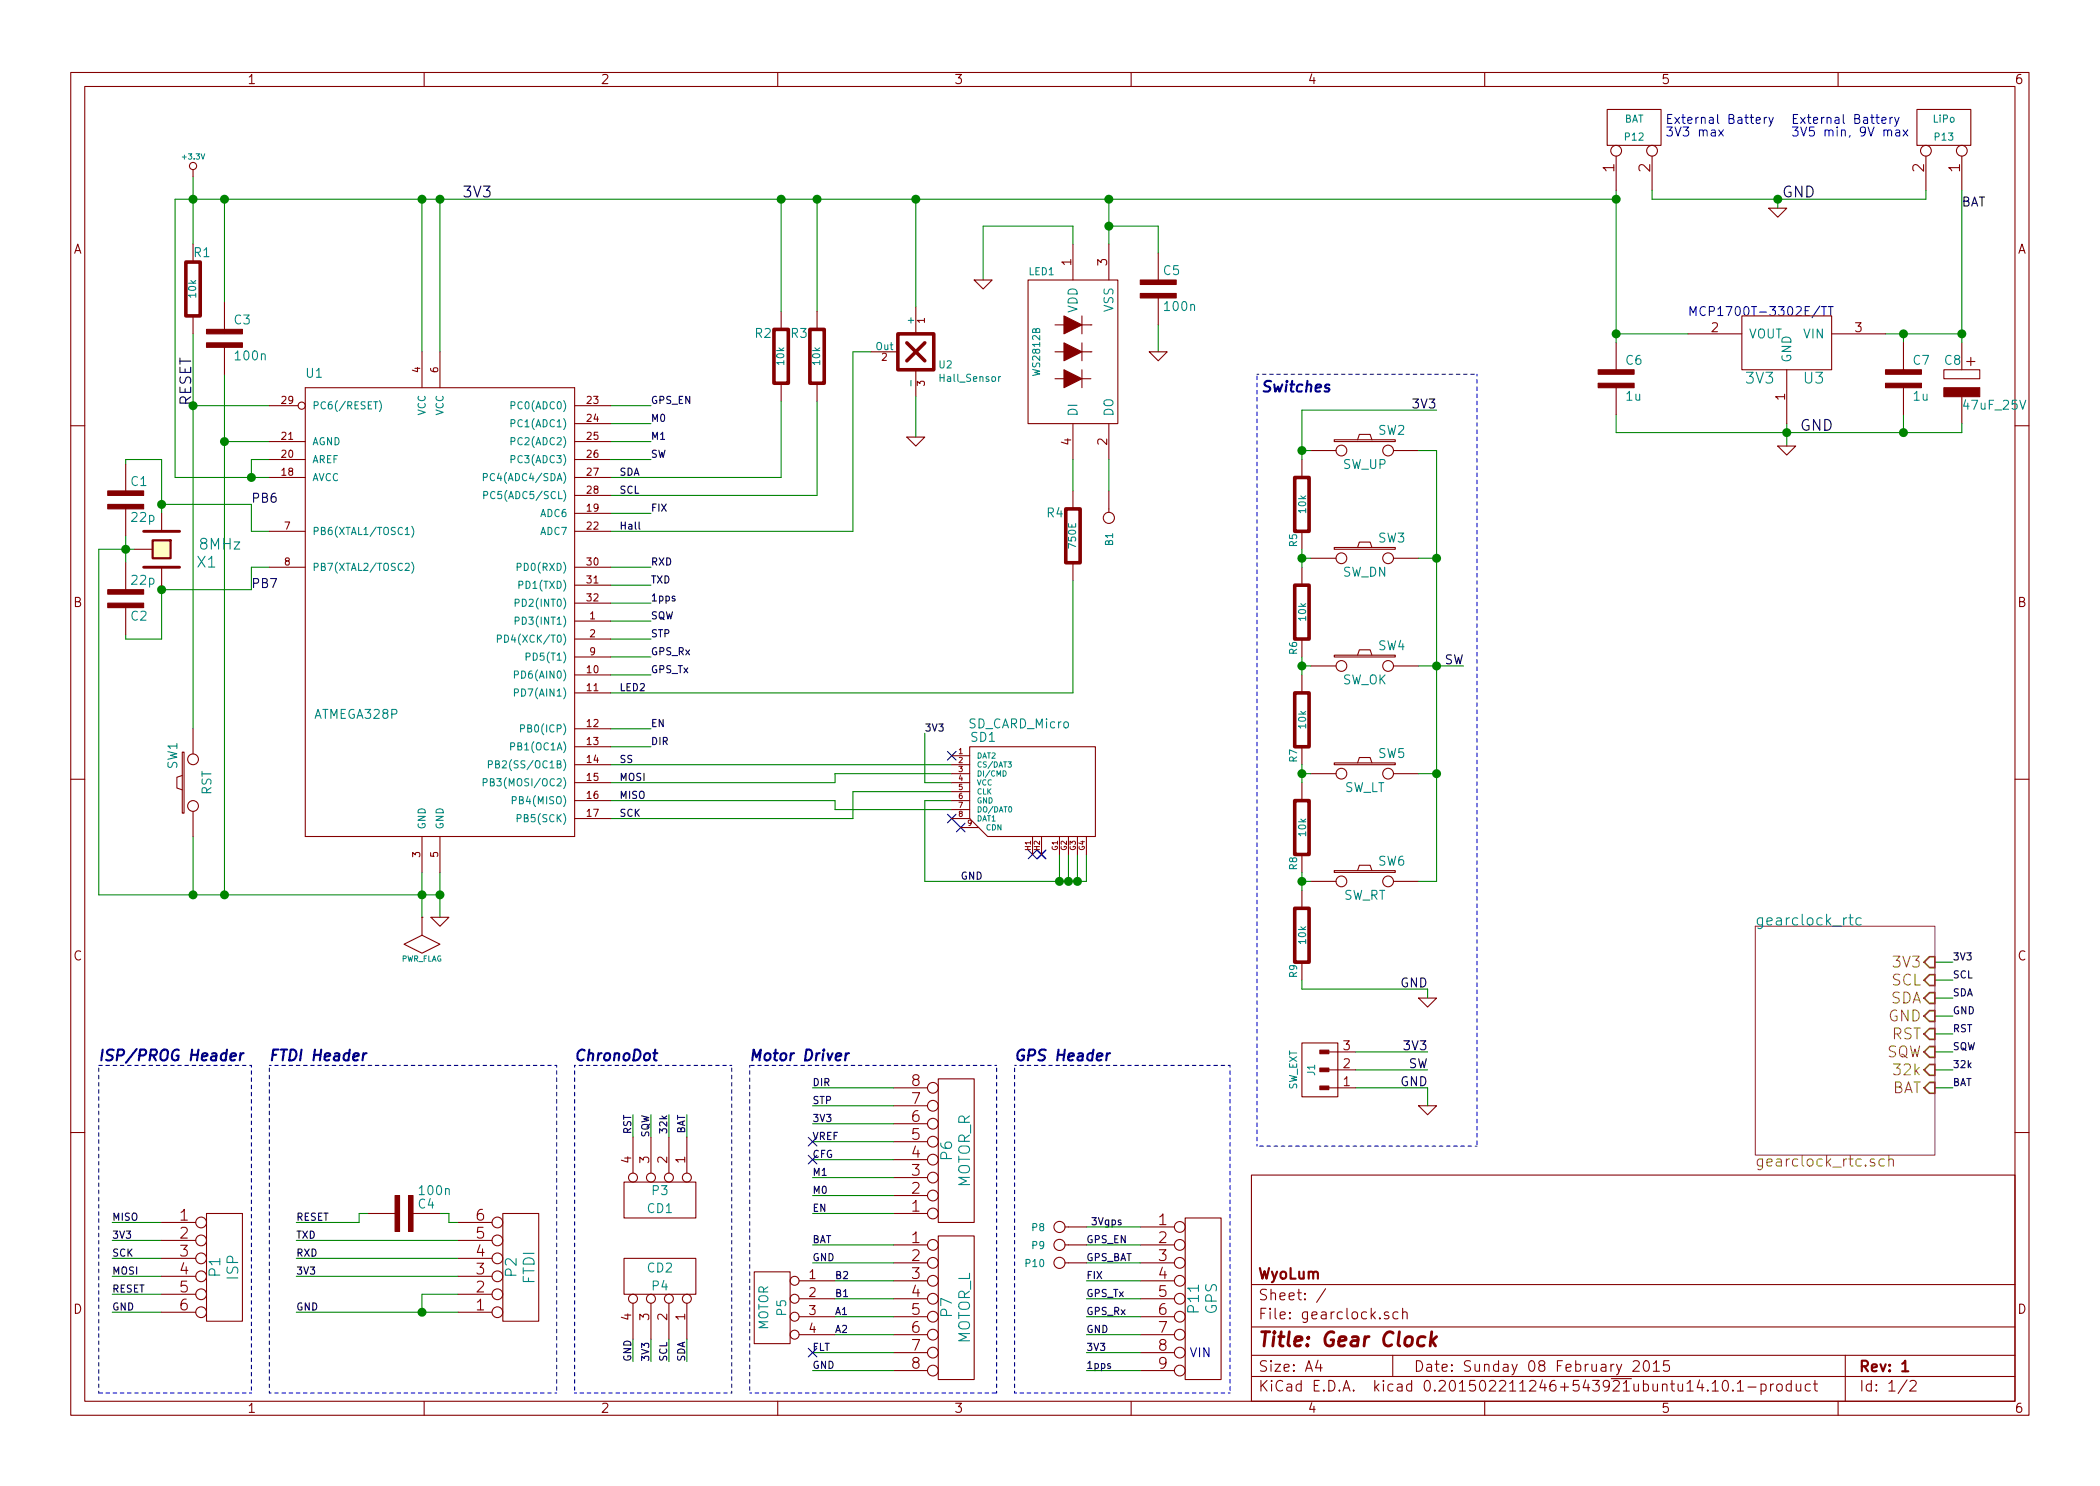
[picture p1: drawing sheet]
<svg xmlns="http://www.w3.org/2000/svg" width="297mm" height="210mm" viewBox="0 0 297 210" stroke-linecap="round" stroke-linejoin="round" font-family="sans-serif">
<defs><g id="words">
<text font-size="2.8" fill="#840000" x="178" y="190.5">Title: Gear Clock</text>
<g font-size="2.1">
<text x="65.4" y="27.9">3V3</text>
<text x="252.1" y="27.9">GND</text>
<text x="27.1" y="57.4" transform="rotate(-90 27.1 57.4)">RESET</text>
<text x="254.6" y="61">GND</text>
</g>
<g font-size="2.1" fill="#840000">
<text x="228.3" y="24.3" transform="rotate(-90 228.3 24.3)">1</text>
<text x="233.4" y="24.3" transform="rotate(-90 233.4 24.3)">2</text>
<text x="272.2" y="24.3" transform="rotate(-90 272.2 24.3)">2</text>
<text x="277.2" y="24.3" transform="rotate(-90 277.2 24.3)">1</text>
<text x="278.2" y="51.8">+</text>
<text x="129" y="153.7">8</text>
<text x="129" y="161.3">5</text>
<text x="129" y="158.7">6</text>
<text x="129" y="156.2">7</text>
<text x="129" y="166.4">3</text>
<text x="129" y="163.8">4</text>
<text x="25.5" y="172.7">1</text>
<text x="67.4" y="172.7">6</text>
<text x="129" y="171.4">1</text>
<text x="129" y="168.9">2</text>
<text x="163.9" y="173.3">1</text>
<text x="25.5" y="175.3">2</text>
<text x="25.5" y="177.8">3</text>
<text x="67.4" y="177.8">4</text>
<text x="67.4" y="175.3">5</text>
<text x="129" y="175.9">1</text>
<text x="129" y="178.4">2</text>
<text x="163.9" y="175.9">2</text>
<text x="163.9" y="178.4">3</text>
<text x="25.5" y="180.3">4</text>
<text x="25.5" y="182.9">5</text>
<text x="25.5" y="185.4">6</text>
<text x="67.4" y="185.4">1</text>
<text x="67.4" y="182.9">2</text>
<text x="67.4" y="180.3">3</text>
<text x="129" y="181">3</text>
<text x="129" y="183.5">4</text>
<text x="163.9" y="181">4</text>
<text x="163.9" y="183.5">5</text>
<text x="178" y="184">Sheet: /</text>
<text x="178" y="181">WyoLum</text>
<text x="129" y="186">5</text>
<text x="129" y="188.6">6</text>
<text x="129" y="191.1">7</text>
<text x="163.9" y="186">6</text>
<text x="163.9" y="188.6">7</text>
<text x="163.9" y="191.1">8</text>
<text x="178" y="186.7">File: gearclock.sch</text>
<text x="129" y="193.7">8</text>
<text x="163.9" y="193.7">9</text>
<text x="178" y="196.9">KiCad E.D.A. kicad 0.201502211246+543921ubuntu14.10.1-product</text>
<text x="178" y="194.1">Size: A4</text>
<text x="200" y="194.1">Date: Sunday 08 February 2015</text>
<text x="263" y="194.1">Rev: 1</text>
<text x="263" y="196.9">Id: 1/2</text>
</g>
<g font-size="2.1" fill="#0000c2">
<text x="178.4" y="55.5">Switches</text>
<text x="14" y="150.1">ISP/PROG Header</text>
<text x="38.1" y="150.1">FTDI Header</text>
<text x="81.3" y="150.1">ChronoDot</text>
<text x="106" y="150.1">Motor Driver</text>
<text x="143.5" y="150.1">GPS Header</text>
</g>
<g font-size="2.1" fill="#008484">
<text x="247" y="54.3">3V3</text>
<text x="255.2" y="54.3">U3</text>
<text x="28.3" y="77.8">8MHz</text>
<text x="27.9" y="80.3">X1</text>
<text x="248.3" y="131">gearclock_rtc</text>
<text x="134.7" y="164.1" transform="rotate(-90 134.7 164.1)">P6</text>
<text x="137.2" y="168.1" transform="rotate(-90 137.2 168.1)">MOTOR_R</text>
<text x="31.2" y="180.6" transform="rotate(-90 31.2 180.6)">P1</text>
<text x="33.7" y="181" transform="rotate(-90 33.7 181)">ISP</text>
<text x="73.1" y="180.6" transform="rotate(-90 73.1 180.6)">P2</text>
<text x="75.6" y="181.7" transform="rotate(-90 75.6 181.7)">FTDI</text>
<text x="169.6" y="185.6" transform="rotate(-90 169.6 185.6)">P11</text>
<text x="172.1" y="186" transform="rotate(-90 172.1 186)">GPS</text>
<text x="134.7" y="186.3" transform="rotate(-90 134.7 186.3)">P7</text>
<text x="137.2" y="190.2" transform="rotate(-90 137.2 190.2)">MOTOR_L</text>
</g>
<g font-size="2.1" fill="#848400">
<text x="268" y="136.9">3V3</text>
<text x="267.3" y="142">SDA</text>
<text x="267.5" y="139.4">SCL</text>
<text x="266.7" y="149.6">SQW</text>
<text x="267" y="144.5">GND</text>
<text x="267.5" y="147.1">RST</text>
<text x="267.4" y="154.7">BAT</text>
<text x="268.2" y="152.1">32k</text>
<text x="248.3" y="165.1">gearclock_rtc.sch</text>
</g>
<g font-size="1.8" fill="#840000">
<text x="35" y="11.9">1</text>
<text x="85" y="11.9">2</text>
<text x="135" y="11.9">3</text>
<text x="185" y="11.9">4</text>
<text x="235" y="11.9">5</text>
<text x="285" y="11.9">6</text>
<text x="10.4" y="35.9">A</text>
<text x="285.4" y="35.9">A</text>
<text x="151.5" y="37.6" transform="rotate(-90 151.5 37.6)">1</text>
<text x="156.6" y="37.6" transform="rotate(-90 156.6 37.6)">3</text>
<text x="242.1" y="47">2</text>
<text x="262.4" y="47">3</text>
<text x="252.5" y="56.6" transform="rotate(-90 252.5 56.6)">1</text>
<text x="151.5" y="63" transform="rotate(-90 151.5 63)">4</text>
<text x="156.6" y="63" transform="rotate(-90 156.6 63)">2</text>
<text x="10.4" y="85.9">B</text>
<text x="285.4" y="85.9">B</text>
<text x="10.4" y="135.9">C</text>
<text x="285.4" y="135.9">C</text>
<text x="190" y="148.6">3</text>
<text x="190" y="153.7">1</text>
<text x="190" y="151.1">2</text>
<text x="89.3" y="164.6" transform="rotate(-90 89.3 164.6)">4</text>
<text x="91.8" y="164.6" transform="rotate(-90 91.8 164.6)">3</text>
<text x="94.4" y="164.6" transform="rotate(-90 94.4 164.6)">2</text>
<text x="96.9" y="164.6" transform="rotate(-90 96.9 164.6)">1</text>
<text x="10.4" y="185.9">D</text>
<text x="114.5" y="181">1</text>
<text x="114.5" y="183.5">2</text>
<text x="285.4" y="185.9">D</text>
<text x="89.3" y="186.8" transform="rotate(-90 89.3 186.8)">4</text>
<text x="91.8" y="186.8" transform="rotate(-90 91.8 186.8)">3</text>
<text x="94.4" y="186.8" transform="rotate(-90 94.4 186.8)">2</text>
<text x="96.9" y="186.8" transform="rotate(-90 96.9 186.8)">1</text>
<text x="114.5" y="186">3</text>
<text x="114.5" y="188.6">4</text>
<text x="35" y="199.9">1</text>
<text x="85" y="199.9">2</text>
<text x="135" y="199.9">3</text>
<text x="185" y="199.9">4</text>
<text x="235" y="199.9">5</text>
<text x="285" y="199.9">6</text>
</g>
<g font-size="1.8" fill="#0000c2">
<text x="235.6" y="17.5">External Battery</text>
<text x="253.4" y="17.5">External Battery</text>
<text x="235.6" y="19.3">3V3 max</text>
<text x="253.4" y="19.3">3V5 min, 9V max</text>
<text x="238.8" y="44.7">MCP1700T-3302E/TT</text>
<text x="168.3" y="192">VIN</text>
</g>
<g font-size="1.8">
<text x="277.5" y="29.2">BAT</text>
<text x="200.1" y="57.8">3V3</text>
<text x="35.6" y="71.1">PB6</text>
<text x="35.6" y="83.2">PB7</text>
<text x="204.2" y="94">SW</text>
<text x="198" y="139.7">GND</text>
<text x="198.8" y="148.6">3V3</text>
<text x="198" y="153.7">GND</text>
<text x="199.1" y="151.1">SW</text>
</g>
<g font-size="1.8" fill="#008484">
<text x="27.5" y="36.4">R1</text>
<text x="164.6" y="38.9">C5</text>
<text x="33.1" y="45.9">C3</text>
<text x="106.8" y="47.8">R2</text>
<text x="111.9" y="47.8">R3</text>
<text x="152.4" y="44.4" transform="rotate(-90 152.4 44.4)">VDD</text>
<text x="157.5" y="44.2" transform="rotate(-90 157.5 44.2)">VSS</text>
<text x="164.8" y="44">100n</text>
<text x="247.4" y="47.9">VOUT</text>
<text x="255.1" y="47.9">VIN</text>
<text x="33.4" y="51">100n</text>
<text x="43.3" y="53.4">U1</text>
<text x="230" y="51.6">C6</text>
<text x="253.4" y="51.3" transform="rotate(-90 253.4 51.3)">GND</text>
<text x="270.6" y="51.6">C7</text>
<text x="275.1" y="51.6">C8</text>
<text x="152.4" y="58.9" transform="rotate(-90 152.4 58.9)">DI</text>
<text x="157.5" y="58.9" transform="rotate(-90 157.5 58.9)">DO</text>
<text x="230" y="56.7">1u</text>
<text x="270.7" y="56.7">1u</text>
<text x="278" y="58">47uF_25V</text>
<text x="194.9" y="61.5">SW2</text>
<text x="18.5" y="68.8">C1</text>
<text x="189.9" y="66.3">SW_UP</text>
<text x="18.7" y="73.8">22p</text>
<text x="148.1" y="73.2">R4</text>
<text x="194.9" y="76.8">SW3</text>
<text x="18.7" y="82.7">22p</text>
<text x="189.9" y="81.6">SW_DN</text>
<text x="18.5" y="87.8">C2</text>
<text x="194.9" y="92">SW4</text>
<text x="44.5" y="101.7">ATMEGA328P</text>
<text x="189.8" y="96.8">SW_OK</text>
<text x="137" y="103">SD_CARD_Micro</text>
<text x="137.4" y="104.9">SD1</text>
<text x="194.9" y="107.2">SW5</text>
<text x="25.1" y="108.8" transform="rotate(-90 25.1 108.8)">SW1</text>
<text x="29.9" y="112.5" transform="rotate(-90 29.9 112.5)">RST</text>
<text x="190" y="112.1">SW_LT</text>
<text x="194.9" y="122.5">SW6</text>
<text x="189.9" y="127.3">SW_RT</text>
<text x="59.2" y="171">C4</text>
<text x="59.4" y="169.1">100n</text>
<text x="91.6" y="171.6">CD1</text>
<text x="92.3" y="169.1">P3</text>
<text x="91.6" y="180">CD2</text>
<text x="92.3" y="182.6">P4</text>
<text x="108.7" y="188.3" transform="rotate(-90 108.7 188.3)">MOTOR</text>
<text x="111.2" y="186.1" transform="rotate(-90 111.2 186.1)">P5</text>
</g>
<g font-size="1.4" fill="#008484">
<text x="229.7" y="17.3">BAT</text>
<text x="273.4" y="17.3">LiPo</text>
<text x="229.9" y="19.9">P12</text>
<text x="273.7" y="19.9">P13</text>
<text x="145.5" y="38.9">LED1</text>
<text x="27.7" y="42.1" transform="rotate(-90 27.7 42.1)">10k</text>
<text x="129.3" y="45.7" transform="rotate(-90 129.3 45.7)">+</text>
<text x="110.9" y="51.6" transform="rotate(-90 110.9 51.6)">10k</text>
<text x="116" y="51.6" transform="rotate(-90 116 51.6)">10k</text>
<text x="123.9" y="49.5">Out</text>
<text x="132.8" y="52.1">U2</text>
<text x="147.1" y="53" transform="rotate(-90 147.1 53)">WS2812B</text>
<text x="44.2" y="57.9">PC6(/RESET)</text>
<text x="60.2" y="58.9" transform="rotate(-90 60.2 58.9)">VCC</text>
<text x="62.7" y="58.9" transform="rotate(-90 62.7 58.9)">VCC</text>
<text x="72.7" y="57.9">PC0(ADC0)</text>
<text x="129.3" y="54.5" transform="rotate(-90 129.3 54.5)">-</text>
<text x="133.1" y="54">Hall_Sensor</text>
<text x="44.2" y="65.5">AREF</text>
<text x="44.2" y="63">AGND</text>
<text x="72.7" y="60.4">PC1(ADC1)</text>
<text x="72.7" y="63">PC2(ADC2)</text>
<text x="72.7" y="65.5">PC3(ADC3)</text>
<text x="44.2" y="68.1">AVCC</text>
<text x="69.3" y="68.1">PC4(ADC4/SDA)</text>
<text x="69.5" y="70.6">PC5(ADC5/SCL)</text>
<text x="44.2" y="75.7">PB6(XTAL1/TOSC1)</text>
<text x="76.4" y="75.7">ADC7</text>
<text x="76.4" y="73.1">ADC6</text>
<text x="152.2" y="77.5" transform="rotate(-90 152.2 77.5)">750E</text>
<text x="157.4" y="77.2" transform="rotate(-90 157.4 77.2)">B1</text>
<text x="183.5" y="77.3" transform="rotate(-90 183.5 77.3)">R5</text>
<text x="184.7" y="72.5" transform="rotate(-90 184.7 72.5)">10k</text>
<text x="44.2" y="80.8">PB7(XTAL2/TOSC2)</text>
<text x="73.6" y="80.8">PD0(RXD)</text>
<text x="73.7" y="83.3">PD1(TXD)</text>
<text x="73.5" y="88.4">PD3(INT1)</text>
<text x="73.5" y="85.8">PD2(INT0)</text>
<text x="184.7" y="87.8" transform="rotate(-90 184.7 87.8)">10k</text>
<text x="71.5" y="90.9">PD4(XCK/T0)</text>
<text x="74.9" y="93.5">PD5(T1)</text>
<text x="183.5" y="92.6" transform="rotate(-90 183.5 92.6)">R6</text>
<text x="73.4" y="96">PD6(AIN0)</text>
<text x="73.4" y="98.5">PD7(AIN1)</text>
<text x="72.6" y="106.2">PB1(OC1A)</text>
<text x="74.2" y="103.6">PB0(ICP)</text>
<text x="183.5" y="107.8" transform="rotate(-90 183.5 107.8)">R7</text>
<text x="184.7" y="103" transform="rotate(-90 184.7 103)">10k</text>
<text x="69.6" y="111.2">PB3(MOSI/OC2)</text>
<text x="70.4" y="108.7">PB2(SS/OC1B)</text>
<text x="72.9" y="113.8">PB4(MISO)</text>
<text x="60.2" y="117.3" transform="rotate(-90 60.2 117.3)">GND</text>
<text x="62.7" y="117.3" transform="rotate(-90 62.7 117.3)">GND</text>
<text x="73.6" y="116.3">PB5(SCK)</text>
<text x="184.7" y="118.3" transform="rotate(-90 184.7 118.3)">10k</text>
<text x="183.5" y="123.1" transform="rotate(-90 183.5 123.1)">R8</text>
<text x="184.7" y="133.5" transform="rotate(-90 184.7 133.5)">10k</text>
<text x="183.5" y="138.3" transform="rotate(-90 183.5 138.3)">R9</text>
<text x="183.5" y="154.3" transform="rotate(-90 183.5 154.3)">SW_EXT</text>
<text x="186" y="152.2" transform="rotate(-90 186 152.2)">J1</text>
<text x="145.1" y="179.3">P10</text>
<text x="146" y="174.2">P8</text>
<text x="146" y="176.7">P9</text>
</g>
<g font-size="1.4" fill="#840000">
<text x="130.8" y="45.7" transform="rotate(-90 130.8 45.7)">1</text>
<text x="59.4" y="52.7" transform="rotate(-90 59.4 52.7)">4</text>
<text x="62" y="52.7" transform="rotate(-90 62 52.7)">6</text>
<text x="124.7" y="51">2</text>
<text x="39.9" y="57.1">29</text>
<text x="83" y="57.1">23</text>
<text x="83" y="59.7">24</text>
<text x="130.8" y="54.6" transform="rotate(-90 130.8 54.6)">3</text>
<text x="39.9" y="64.8">20</text>
<text x="39.9" y="62.2">21</text>
<text x="83" y="62.2">25</text>
<text x="83" y="64.8">26</text>
<text x="39.9" y="67.3">18</text>
<text x="83" y="67.3">27</text>
<text x="83" y="69.8">28</text>
<text x="40.3" y="74.9">7</text>
<text x="83" y="74.9">22</text>
<text x="83" y="72.4">19</text>
<text x="40.3" y="80">8</text>
<text x="83" y="80">30</text>
<text x="83" y="82.5">31</text>
<text x="83" y="85.1">32</text>
<text x="83.4" y="87.6">1</text>
<text x="83" y="95.2">10</text>
<text x="83.4" y="90.2">2</text>
<text x="83.4" y="92.7">9</text>
<text x="83" y="97.8">11</text>
<text x="83" y="102.9">12</text>
<text x="83" y="105.4">13</text>
<text x="83" y="107.9">14</text>
<text x="83" y="110.5">15</text>
<text x="83" y="113">16</text>
<text x="83" y="115.6">17</text>
<text x="59.4" y="121.3" transform="rotate(-90 59.4 121.3)">3</text>
<text x="62" y="121.3" transform="rotate(-90 62 121.3)">5</text>
</g>
<g font-size="1.4">
<text x="92.1" y="59.7">M0</text>
<text x="92.1" y="57.1">GPS_EN</text>
<text x="92.1" y="62.2">M1</text>
<text x="92.1" y="64.8">SW</text>
<text x="87.6" y="67.3">SDA</text>
<text x="87.6" y="69.8">SCL</text>
<text x="87.6" y="74.9">Hall</text>
<text x="92.1" y="72.4">FIX</text>
<text x="92.1" y="80">RXD</text>
<text x="92.1" y="82.5">TXD</text>
<text x="92.1" y="87.6">SQW</text>
<text x="92.1" y="85.1">1pps</text>
<text x="92.1" y="95.2">GPS_Tx</text>
<text x="92.1" y="90.2">STP</text>
<text x="92.1" y="92.7">GPS_Rx</text>
<text x="87.6" y="97.8">LED2</text>
<text x="87.6" y="107.9">SS</text>
<text x="92.1" y="102.9">EN</text>
<text x="92.1" y="105.4">DIR</text>
<text x="130.8" y="103.5">3V3</text>
<text x="87.6" y="110.5">MOSI</text>
<text x="87.6" y="113">MISO</text>
<text x="87.6" y="115.6">SCK</text>
<text x="135.9" y="124.5">GND</text>
<text x="276.2" y="135.9">3V3</text>
<text x="276.2" y="143.5">GND</text>
<text x="276.2" y="141">SDA</text>
<text x="276.2" y="138.4">SCL</text>
<text x="276.2" y="148.6">SQW</text>
<text x="276.2" y="146">RST</text>
<text x="114.9" y="153.7">DIR</text>
<text x="276.2" y="153.7">BAT</text>
<text x="276.2" y="151.1">32k</text>
<text x="89.3" y="160.5" transform="rotate(-90 89.3 160.5)">RST</text>
<text x="91.8" y="161.1" transform="rotate(-90 91.8 161.1)">SQW</text>
<text x="94.4" y="160.1" transform="rotate(-90 94.4 160.1)">32k</text>
<text x="96.9" y="160.6" transform="rotate(-90 96.9 160.6)">BAT</text>
<text x="114.9" y="156.2">STP</text>
<text x="114.9" y="161.3">VREF</text>
<text x="114.9" y="158.7">3V3</text>
<text x="114.9" y="163.8">CFG</text>
<text x="114.9" y="166.4">M1</text>
<text x="15.9" y="172.7">MISO</text>
<text x="41.9" y="172.7">RESET</text>
<text x="114.9" y="168.9">M0</text>
<text x="114.9" y="171.4">EN</text>
<text x="154.3" y="173.3">3Vgps</text>
<text x="15.9" y="175.3">3V3</text>
<text x="15.9" y="177.8">SCK</text>
<text x="41.9" y="175.3">TXD</text>
<text x="41.9" y="177.8">RXD</text>
<text x="114.9" y="175.9">BAT</text>
<text x="114.9" y="178.4">GND</text>
<text x="153.7" y="178.4">GPS_BAT</text>
<text x="153.7" y="175.9">GPS_EN</text>
<text x="15.9" y="185.4">GND</text>
<text x="15.9" y="180.3">MOSI</text>
<text x="15.9" y="182.9">RESET</text>
<text x="41.9" y="180.3">3V3</text>
<text x="41.9" y="185.4">GND</text>
<text x="118.1" y="181">B2</text>
<text x="118.1" y="183.5">B1</text>
<text x="153.7" y="181">FIX</text>
<text x="153.7" y="183.5">GPS_Tx</text>
<text x="114.9" y="191.1">FLT</text>
<text x="118.1" y="186">A1</text>
<text x="118.1" y="188.6">A2</text>
<text x="153.7" y="186">GPS_Rx</text>
<text x="153.7" y="188.6">GND</text>
<text x="153.7" y="191.1">3V3</text>
<text x="89.3" y="192.7" transform="rotate(-90 89.3 192.7)">GND</text>
<text x="91.8" y="192.7" transform="rotate(-90 91.8 192.7)">3V3</text>
<text x="94.4" y="192.7" transform="rotate(-90 94.4 192.7)">SCL</text>
<text x="96.9" y="192.7" transform="rotate(-90 96.9 192.7)">SDA</text>
<text x="114.9" y="193.7">GND</text>
<text x="153.7" y="193.7">1pps</text>
</g>
<g font-size="1.1" fill="#008484">
<text x="25.9" y="22.5">+3.3V</text>
<text x="138.2" y="107.3">DAT2</text>
<text x="138.2" y="108.6">CS/DAT3</text>
<text x="138.2" y="109.8">DI/CMD</text>
<text x="138.2" y="111.1">VCC</text>
<text x="138.2" y="112.4">CLK</text>
<text x="138.2" y="113.7">GND</text>
<text x="138.2" y="114.9">DO/DAT0</text>
<text x="138.2" y="116.2">DAT1</text>
<text x="139.4" y="117.5">CDN</text>
<text x="56.7" y="136">PWR_FLAG</text>
</g>
<g font-size="1.1" fill="#840000">
<text x="135.6" y="106.7">1</text>
<text x="135.6" y="107.9">2</text>
<text x="135.6" y="109.2">3</text>
<text x="135.6" y="110.5">4</text>
<text x="135.6" y="111.8">5</text>
<text x="135.6" y="113">6</text>
<text x="135.6" y="114.3">7</text>
<text x="135.6" y="115.6">8</text>
<text x="136.9" y="116.8">9</text>
<text x="145.8" y="120.3" transform="rotate(-90 145.8 120.3)">H1</text>
<text x="147.1" y="120.3" transform="rotate(-90 147.1 120.3)">H2</text>
<text x="149.6" y="120.3" transform="rotate(-90 149.6 120.3)">G1</text>
<text x="150.9" y="120.3" transform="rotate(-90 150.9 120.3)">G2</text>
<text x="152.1" y="120.3" transform="rotate(-90 152.1 120.3)">G3</text>
<text x="153.4" y="120.3" transform="rotate(-90 153.4 120.3)">G4</text>
</g>
</g></defs>
<g fill="none" stroke="#840000" stroke-width=".15">
<path d="M10 10.3h277v189.9h-277zM12 12.2h273v186.1h-273zM60 10.3v1.9M110 10.3v1.9M160 10.3v1.9M210 10.3v1.9M227.3 15.5h7.6v5.1h-7.6zM260 10.3v1.9M271.1 15.5h7.7v5.1h-7.7zM27.3 24v1M27.3 34.5v2.6M137.8 39.6h2.5l-1.2 1.3z"/>
<path d="M145.4 39.6h12.7v20.3h-12.7zM151.8 34.5v5.1M156.8 34.5v5.1M163.8 35.8v4.3M228.6 22.1v4.8M233.7 22.1v4.8M250.2 29.5h2.5l-1.2 1.2zM272.4 22.1v4.8M277.5 22.1v4.8M27.3 44.7v2.5M31.7 42.8v4.3M31.7 48.6v4.4"/>
<path d="M38.1 57.4h4.1M43.2 54.9h38.1v63.5h-38.1zM59.7 49.8v5.1M62.2 49.8v5.1M81.3 57.4h5.1M81.3 59.9h5.1M110.5 44.1v2.5M110.5 54.2v2.6M115.6 44.1v2.5M115.6 54.2v2.6M123.2 49.8h3.8M129.5 43.4v3.8"/>
<path d="M129.5 52.3v3.8M149.2 49.8h1.3M149.2 46h1.3M149.2 53.6h1.3M151.8 59.9v5.1M153 49.8h1.3M153 46h1.3M153 53.6h1.3M153 44.7v2.5M153 48.5v2.5M153 52.3v2.6M154.3 46h.1"/>
<path d="M154.3 49.8h.1M156.8 59.9v5.1M162.6 49.8h2.5l-1.3 1.2zM163.8 41.7v4.3M228.6 48.5v4.3M228.6 54.4v4.3M238.8 47.2h7.6M246.4 44.7h12.7v7.6h-12.7zM252.7 52.3v7.6M259.1 47.2h7.6M269.2 48.5v4.3M269.2 54.4v4.3"/>
<path d="M275 52.3h5v1.3h-5zM277.5 48.5v3.8M277.5 56.1v3.8M10 60.2h2M17.8 65.7v4.3M17.8 71.5v4.3M17.8 79.6v4.3M19 77.7h2.6M22.9 72.6v2.6M38.1 75.2h5.1M38.1 65h5.1M38.1 62.5h5.1"/>
<path d="M38.1 67.6h5.1M81.3 75.2h5.1M81.3 65h5.1M81.3 62.5h5.1M81.3 67.6h5.1M81.3 70.1h5.1M81.3 72.6h5.1M128.3 61.8h2.5l-1.3 1.3zM151.8 69.5v2.5M151.8 79.6v2.6M156.8 69.5v3M184.1 65v2.6"/>
<path d="M184.1 75.2v2.5M185.4 79h3.6M185.4 63.7h3.6M188.7 77.5h8.7v.2h-8.7zM188.7 62.2h8.7v.3h-8.7zM192 77.5l.3-.8h1.5l.3 .8M192 62.2l.3-.7h1.5l.3 .7M197.1 79h3.6M197.1 63.7h3.6M251.5 63.1h2.5l-1.3 1.3zM285 60.2h2M17.8 85.5v4.3"/>
<path d="M22.9 80.3v2.5M38.1 80.3h5.1M81.3 87.9h5.1M81.3 90.4h5.1M81.3 80.3h5.1M81.3 93h5.1M81.3 95.5h5.1M81.3 98h5.1M81.3 82.8h5.1M81.3 85.3h5.1M184.1 80.3v2.5M184.1 90.4v2.6"/>
<path d="M184.1 95.5v2.5M185.4 94.2h3.6M188.7 92.7h8.7v.3h-8.7zM192 92.7l.3-.8h1.5l.3 .8M197.1 94.2h3.6M10 110.3h2M25.8 106.4h.2v8.7h-.2zM25.8 109.7l-.8 .3v1.5l.8 .3M27.3 103.1v3.6M27.3 114.8v3.6M59.7 118.4v5M62.2 118.4v5"/>
<path d="M81.3 108.2h5.1M81.3 110.7h5.1M81.3 113.3h5.1M81.3 115.8h5.1M81.3 103.1h5.1M81.3 105.7h5.1M134.6 106.9h2.6M134.6 108.2h2.6M134.6 109.5h2.6M134.6 110.7h2.6M134.6 112h2.6M134.6 113.3h2.6"/>
<path d="M134.6 114.5h2.6M134.6 115.8h2.6M135.9 117.1h2.5M137.2 105.7h17.7v12.7h-15.2l-2.5-2.6zM146 118.4v2.5M147.3 118.4v2.5M149.9 118.4v2.5M151.1 118.4v2.5M152.4 118.4v2.5M153.7 118.4v2.5M184.1 105.7v2.5M184.1 110.7v2.6"/>
<path d="M185.4 109.5h3.6M188.7 107.9h8.7v.3h-8.7zM192 107.9l.3-.7h1.5l.3 .7M197.1 109.5h3.6M285 110.3h2M57.1 133.6l2.6-1.3 2.5 1.3-2.5 1.3zM59.7 129.8h.1M59.7 129.8v2.5M61 129.8h2.5l-1.3 1.3zM184.1 120.9v2.5M184.1 126v2.5M184.1 136.1v2.6"/>
<path d="M185.4 124.7h3.6M188.7 123.2h8.7v.2h-8.7zM192 123.2l.3-.8h1.5l.3 .8M197.1 124.7h3.6M126.4 159h4.8M126.4 156.5h4.8M126.4 153.9h4.8M132.7 152.6h5.1v20.4h-5.1zM184.1 147.6h5.1v7.6h-5.1zM188 153.9h3.8M188 148.8h3.8M188 151.4h3.8"/>
<path d="M200.7 141.2h2.5l-1.3 1.3zM200.7 156.5h2.5l-1.3 1.2zM10 160.2h2M22.9 173h4.8M22.9 175.5h4.8M22.9 178h4.8M29.2 171.7h5.1v15.2h-5.1zM52.1 171.7h4.3M57.9 171.7h4.3M64.8 173h4.8M64.8 175.5h4.8M64.8 178h4.8"/>
<path d="M71.1 171.7h5.1v15.2h-5.1zM88.3 167.3h10.1v5h-10.1zM88.3 178h10.1v5.1h-10.1zM89.5 160.9v5.1M92.1 160.9v5.1M94.6 160.9v5.1M97.2 160.9v5.1M106.7 180h5.1v10.1h-5.1zM126.4 171.7h4.8M126.4 169.2h4.8M126.4 166.6h4.8M126.4 164.1h4.8"/>
<path d="M126.4 161.5h4.8M126.4 176.1h4.8M126.4 178.7h4.8M132.7 174.9h5.1v20.3h-5.1zM150.6 173.6h3.1M150.6 176.1h3.1M150.6 178.7h3.1M161.3 173.6h4.8M161.3 176.1h4.8M161.3 178.7h4.8M167.6 172.3h5.1v22.9h-5.1zM177 166.3h108v32h-108z"/>
<path d="M285 160.2h2M22.9 180.6h4.8M22.9 183.1h4.8M22.9 185.7h4.8M60 198.3v1.9M64.8 180.6h4.8M64.8 183.1h4.8M64.8 185.7h4.8M89.5 184.4v5.1M92.1 184.4v5.1M94.6 184.4v5.1M97.2 184.4v5.1"/>
<path d="M110 198.3v1.9M113 181.2h5.1M113 183.8h5.1M113 186.3h5.1M113 188.8h5.1M126.4 181.2h4.8M126.4 183.8h4.8M126.4 186.3h4.8M126.4 188.8h4.8M126.4 191.4h4.8M126.4 193.9h4.8M160 198.3v1.9"/>
<path d="M161.3 181.2h4.8M161.3 183.8h4.8M161.3 186.3h4.8M161.3 188.8h4.8M161.3 191.4h4.8M161.3 193.9h4.8M177 194.8h108M177 191.8h108M177 187.8h108M177 181.8h108M186.4 192.5l-.3 1h.9M186.8 193v1"/>
<path d="M187.5 182.3l-1.3 2M196.4 185.7a.37 .37 0 0 0-.6 .1v.1a.54 .54 0 0 0 .6 .3l.1 .1-.1 .2-.2 .1-.4-.1M197 191.8v3M197.7 185.7l-.4-.1-.3 .3 .1 .6 .2 .1 .4-.1M198.4 185.7a.38 .38 0 0 1 .6 .1v.8M198.4 185.1v1.5M210 198.3v1.9M231 192.7l.2-.2 .5 .1a.37 .37 0 0 1 .1 .6l-.9 .8h1M232.6 192.7a.35 .35 0 0 1 .3-.2 .35 .35 0 0 1 .3 .3 .77 .77 0 0 1-.4 1.2 .9 .9 0 0 1-.2-1.3zM233.9 193l.4-.5v1.5M233.9 194h.8M236.1 192.5h-.7l-.1 .7a.62 .62 0 0 1 .7 0l.1 .2v.5l-.2 .1h-.4l-.2-.1"/>
<path d="M242.2 195.8l.4-.5v1.5M242.2 196.8h.9M243.8 195.5a.35 .35 0 0 1 .3-.2 .35 .35 0 0 1 .3 .3 .77 .77 0 0 1-.4 1.2 .9 .9 0 0 1-.2-1.3zM245.1 196.7h.1l-.1 .1-.1-.1h.1v.1M245.7 195.8l.5-.5v1.5M245.7 196.8h.9M247.2 196.3h1.2M249.1 195.9a.48 .48 0 0 1 .6 .1l.1 .1-.1 .6a.48 .48 0 0 1-.6 0M249.1 195.8v1.5M250.4 195.8v1M250.9 195.8l-.3 .1-.2 .2M251.4 196a.41 .41 0 0 1 .7 .1v.4a.41 .41 0 0 1-.4 .3 .41 .41 0 0 1-.4-.3z"/>
<path d="M253.4 195.9l-.5-.1-.2 .3v.6l.2 .1 .5-.1M253.4 195.3v1.5M254.1 195.8l.1 .9a.4 .4 0 0 0 .5 0M254.7 195.8v1M256.1 195.9l-.5-.1-.3 .3 .1 .6 .2 .1 .5-.1M256.5 195.8h.6M256.7 195.3v1.3l.2 .2h.2M260 198.3v1.9M261 191.8v6.5M269.7 195.2l-1.2 2M270.2 195.5l.2-.2 .5 .1a.37 .37 0 0 1 .1 .6l-.9 .8h.9"/>
<circle cx="27.3" cy="23.5" r=".51"/>
<circle cx="228.6" cy="21.3" r=".76"/>
<circle cx="233.7" cy="21.3" r=".76"/>
<circle cx="272.4" cy="21.3" r=".76"/>
<circle cx="277.5" cy="21.3" r=".76"/>
<circle cx="42.7" cy="57.4" r=".51"/>
<circle cx="156.8" cy="73.3" r=".79"/>
<circle cx="189.7" cy="63.7" r=".76"/>
<circle cx="189.7" cy="79" r=".76"/>
<circle cx="196.3" cy="79" r=".76"/>
<circle cx="196.3" cy="63.7" r=".76"/>
<circle cx="189.7" cy="94.2" r=".76"/>
<circle cx="196.3" cy="94.2" r=".76"/>
<circle cx="27.3" cy="107.4" r=".76"/>
<circle cx="27.3" cy="114" r=".76"/>
<circle cx="189.7" cy="109.5" r=".76"/>
<circle cx="196.3" cy="109.5" r=".76"/>
<circle cx="189.7" cy="124.7" r=".76"/>
<circle cx="196.3" cy="124.7" r=".76"/>
<circle cx="132" cy="156.5" r=".76"/>
<circle cx="132" cy="159" r=".76"/>
<circle cx="132" cy="153.9" r=".76"/>
<circle cx="28.4" cy="173" r=".76"/>
<circle cx="28.4" cy="175.5" r=".76"/>
<circle cx="28.4" cy="178" r=".76"/>
<circle cx="70.4" cy="173" r=".76"/>
<circle cx="70.4" cy="178" r=".76"/>
<circle cx="70.4" cy="175.5" r=".76"/>
<circle cx="89.5" cy="166.6" r=".63"/>
<circle cx="92.1" cy="166.6" r=".63"/>
<circle cx="94.6" cy="166.6" r=".63"/>
<circle cx="97.2" cy="166.6" r=".63"/>
<circle cx="132" cy="178.7" r=".76"/>
<circle cx="132" cy="164.1" r=".76"/>
<circle cx="132" cy="176.1" r=".76"/>
<circle cx="132" cy="161.5" r=".76"/>
<circle cx="132" cy="171.7" r=".76"/>
<circle cx="132" cy="169.2" r=".76"/>
<circle cx="132" cy="166.6" r=".76"/>
<circle cx="149.9" cy="173.6" r=".79"/>
<circle cx="149.9" cy="178.7" r=".79"/>
<circle cx="149.9" cy="176.1" r=".79"/>
<circle cx="166.9" cy="173.6" r=".76"/>
<circle cx="166.9" cy="178.7" r=".76"/>
<circle cx="166.9" cy="176.1" r=".76"/>
<circle cx="28.4" cy="183.1" r=".76"/>
<circle cx="28.4" cy="180.6" r=".76"/>
<circle cx="28.4" cy="185.7" r=".76"/>
<circle cx="70.4" cy="180.6" r=".76"/>
<circle cx="70.4" cy="183.1" r=".76"/>
<circle cx="70.4" cy="185.7" r=".76"/>
<circle cx="89.5" cy="183.8" r=".63"/>
<circle cx="92.1" cy="183.8" r=".63"/>
<circle cx="94.6" cy="183.8" r=".63"/>
<circle cx="97.2" cy="183.8" r=".63"/>
<circle cx="112.4" cy="181.2" r=".63"/>
<circle cx="112.4" cy="183.8" r=".63"/>
<circle cx="112.4" cy="186.3" r=".63"/>
<circle cx="112.4" cy="188.8" r=".63"/>
<circle cx="132" cy="183.8" r=".76"/>
<circle cx="132" cy="181.2" r=".76"/>
<circle cx="132" cy="188.8" r=".76"/>
<circle cx="132" cy="186.3" r=".76"/>
<circle cx="132" cy="191.4" r=".76"/>
<circle cx="132" cy="193.9" r=".76"/>
<circle cx="166.9" cy="183.8" r=".76"/>
<circle cx="166.9" cy="181.2" r=".76"/>
<circle cx="166.9" cy="188.8" r=".76"/>
<circle cx="166.9" cy="191.4" r=".76"/>
<circle cx="166.9" cy="186.3" r=".76"/>
<circle cx="166.9" cy="193.9" r=".76"/>
</g>
<path d="M21.6 76.4h2.5v2.6h-2.5zM269.1 194h.8" fill="none" stroke="#840000" stroke-width=".3"/>
<path d="M20.3 75.2h5.1M20.3 80.3h5.1M201.6 189.2a.7 .7 0 0 0-1 .3l-.1 .6 .1 .2 .2 .1 .6-.1M202.5 188.4l-.2 2M202.5 189.7l.5 .7M203.2 189.1l-.9 .8" fill="none" stroke="#840000" stroke-width=".41"/>
<g fill="none" stroke="#0000c2" stroke-width=".15">
<path d="M243.1 18.4l.7 .8M243.8 18.4l-.7 .8M248.4 17l.6-.1-.1-.2-.3-.1-.2 .2 .1 .6 .1 .1 .3-.1M249.6 16.6v.9M249.9 16.6h-.1l-.2 .3M250.2 16.6l.3 .9M250.8 16.6l-.4 1.2-.2 .1M266.2 17l.6-.1-.1-.2-.3-.1-.2 .2v.6l.2 .1 .3-.1M267 18.6l.2-.2 .3 .1 .1 .7M267.3 16.6v.9M267.7 16.6h-.1l-.3 .3M268 16.6l.3 .9"/>
<path d="M268.2 18.5l.1-.1 .4 .1v.7M268.6 16.6l-.4 1.2-.2 .1M268.7 18.7l-.4 .1a.25 .25 0 0 0-.2 .2 .25 .25 0 0 0 .2 .2h.4M269.2 18.4l.6 .8M269.8 18.4l-.6 .8M257.4 43.3l-1.1 1.7M257.6 43.4h.7M258 43.4v1.2M258.6 43.4h.7M259 43.4v1.2"/>
</g>
<g fill="none" stroke="#008400" stroke-width=".15">
<path d="M27.3 25v9.5M31.7 28.2v14.6M59.7 28.2v21.6M62.2 28.2v21.6M110.5 28.2v15.9M115.6 28.2v15.9M129.5 28.2v15.2M151.8 34.5v-2.5h-12.7v7.6M156.8 28.2v6.3M156.8 32h7v3.8M228.6 26.9v21.6M228.6 28.2h-203.8v39.4h13.3"/>
<path d="M233.7 26.9v1.3h38.7v-1.3M251.5 28.2v1.3M277.5 26.9v21.6M27.3 57.4h10.8M27.3 47.2v55.9M31.7 53v73.6M86.4 57.4h5.7M86.4 59.9h5.7M110.5 56.8v10.8h-24.1M115.6 56.8v13.3h-29.2M123.2 49.8h-2.6v25.4h-34.2M129.5 56.1v5.7"/>
<path d="M163.8 46v3.8M203.2 58h-19.1v7M228.6 58.7v2.5h48.9v-1.3M228.6 47.2h10.2M252.7 59.9v3.2M266.7 47.2h10.8M269.2 47.2v1.3M269.2 58.7v2.5M17.8 65.7v-.7h5.1v7.6M17.8 75.8v3.8M19 77.7h-5v48.9h48.2M22.9 71.4h12.7v3.8h2.5"/>
<path d="M31.7 62.5h6.4M38.1 65h-2.5v2.6M86.4 62.5h5.7M86.4 72.6h5.7M86.4 65h5.7M151.8 65v4.5M156.8 65v4.5M184.1 77.7v2.6M184.1 63.7h1.3M184.1 79h1.3M200.7 63.7h2.5v61h-2.5M200.7 79h2.5"/>
<path d="M22.9 82.8v7.6h-5.1v-.6M38.1 80.3h-2.5v3.1h-12.7M86.4 90.4h5.7M86.4 85.3h5.7M86.4 87.9h5.7M86.4 82.8h5.7M86.4 80.3h5.7M86.4 95.5h5.7M86.4 93h5.7M151.8 82.2v15.8h-65.4M184.1 93v2.5M184.1 94.2h1.3"/>
<path d="M200.7 94.2h6.3M27.3 118.4v8.2M86.4 108.2h48.2M86.4 113.3h31.7v1.2h16.5M86.4 105.7h5.7M86.4 103.1h5.7M130.8 103.8v6.9h3.8M134.6 113.3h-3.8v11.4h22.9v-3.8M134.6 109.5h-16.5v1.2h-31.7M134.6 112h-14v3.8h-34.2M184.1 109.5h1.3M184.1 108.2v2.5"/>
<path d="M200.7 109.5h2.5M59.7 123.4v6.4M62.2 123.4v6.4M149.9 120.9v3.8M151.1 120.9v3.8M152.4 120.9v3.8M184.1 124.7h1.3M184.1 123.4v2.6M184.1 138.7v1.2h17.8v1.3M273.7 136.1h2.5M273.7 138.7h2.5M89.5 157.7v3.2"/>
<path d="M92.1 157.7v3.2M94.6 157.7v3.2M97.2 157.7v3.2M114.9 153.9h11.5M114.9 159h11.5M114.9 156.5h11.5M191.8 153.9h10.1v2.6M191.8 151.4h10.1M191.8 148.8h10.1M273.7 153.9h2.5M273.7 151.4h2.5M273.7 146.3h2.5"/>
<path d="M273.7 141.2h2.5M273.7 143.8h2.5M273.7 148.8h2.5M15.9 173h7M15.9 178h7M15.9 175.5h7M41.9 178h22.9M41.9 175.5h22.9M52.1 171.7h-1.3v1.3h-8.9M62.2 171.7h1.3v1.3h1.3M114.9 171.7h11.5M114.9 178.7h11.5"/>
<path d="M114.9 176.1h11.5M114.9 161.5h11.5M114.9 169.2h11.5M114.9 166.6h11.5M114.9 164.1h11.5M153.7 178.7h7.6M153.7 173.6h7.6M153.7 176.1h7.6M15.9 180.6h7M15.9 185.7h7M15.9 183.1h7M41.9 180.6h22.9"/>
<path d="M41.9 185.7h22.9M64.8 183.1h-5.1v2.6M89.5 189.5v3.2M92.1 189.5v3.2M94.6 189.5v3.2M97.2 189.5v3.2M114.9 193.9h11.5M114.9 191.4h11.5M118.1 188.8h8.3M118.1 186.3h8.3M118.1 183.8h8.3M118.1 181.2h8.3"/>
<path d="M153.7 193.9h7.6M153.7 191.4h7.6M153.7 188.8h7.6M153.7 186.3h7.6M153.7 183.8h7.6M153.7 181.2h7.6"/>
</g>
<g fill="#008400" stroke="#008400" stroke-width=".25">
<circle cx="269.2" cy="47.2" r=".51"/>
<circle cx="22.9" cy="83.4" r=".51"/>
<circle cx="17.8" cy="77.7" r=".51"/>
<circle cx="149.9" cy="124.7" r=".51"/>
<circle cx="59.7" cy="185.7" r=".51"/>
<circle cx="228.6" cy="47.2" r=".51"/>
<circle cx="27.3" cy="28.2" r=".51"/>
<circle cx="115.6" cy="28.2" r=".51"/>
<circle cx="27.3" cy="126.6" r=".51"/>
<circle cx="31.8" cy="62.5" r=".51"/>
<circle cx="59.7" cy="28.2" r=".51"/>
<circle cx="151.1" cy="124.7" r=".51"/>
<circle cx="62.2" cy="28.2" r=".51"/>
<circle cx="62.2" cy="126.6" r=".51"/>
<circle cx="59.7" cy="126.6" r=".51"/>
<circle cx="31.8" cy="28.2" r=".51"/>
<circle cx="31.8" cy="126.6" r=".51"/>
<circle cx="252.7" cy="61.2" r=".51"/>
<circle cx="152.4" cy="124.7" r=".51"/>
<circle cx="22.9" cy="71.4" r=".51"/>
<circle cx="228.6" cy="28.2" r=".51"/>
<circle cx="251.5" cy="28.2" r=".51"/>
<circle cx="277.5" cy="47.2" r=".51"/>
<circle cx="269.2" cy="61.2" r=".51"/>
<circle cx="35.6" cy="67.6" r=".51"/>
<circle cx="129.5" cy="28.2" r=".51"/>
<circle cx="110.5" cy="28.2" r=".51"/>
<circle cx="184.2" cy="63.7" r=".51"/>
<circle cx="184.2" cy="79" r=".51"/>
<circle cx="184.2" cy="94.2" r=".51"/>
<circle cx="184.2" cy="109.5" r=".51"/>
<circle cx="184.2" cy="124.7" r=".51"/>
<circle cx="203.2" cy="109.5" r=".51"/>
<circle cx="203.2" cy="94.2" r=".51"/>
<circle cx="203.2" cy="79" r=".51"/>
<circle cx="156.8" cy="28.2" r=".51"/>
<circle cx="156.8" cy="32" r=".51"/>
</g>
<g fill="none" stroke="#0000c2" stroke-width=".15" stroke-dasharray=".5" stroke-dashoffset=".3">
<path d="M177.8 53h31.1M208.9 53v109.2M35.6 150.7h-21.6M35.6 150.7v46.4M78.7 150.7h-40.6M78.7 150.7v46.4M81.3 150.7v46.4M103.5 150.7h-22.2M106 150.7v46.4M141 150.7h-35M143.5 150.7h30.5M174 150.7v46.4"/>
<path d="M177.8 162.2v-109.2M208.9 162.2h-31.1M14 197.1v-46.4M35.6 197.1h-21.6M38.1 197.1v-46.4M78.7 197.1h-40.6M81.3 197.1h22.2M103.5 197.1v-46.4M106 197.1h35M141 197.1v-46.4M143.5 197.1v-46.4M174 197.1h-30.5"/>
</g>
<path d="M32.6 149.5l.8-.1-.1-.3-.1-.1-.5 .1-.1 .7 .2 .2h.4M34 149l-.1 1M34.5 149l-.3 .1-.2 .2M51.8 149l-.2 .1-.2 .2M119.7 149l-.2 1M120.1 149l-.3 .1-.2 .2M157 149l-.3 .1-.1 .2" fill="none" stroke="#0000c2" stroke-width=".3"/>
<path d="M248.3 131.1h25.4v32.3h-25.4z" fill="none" stroke="#840084" stroke-width=".15"/>
<g fill="none" stroke="#008484" stroke-width=".15">
<path d="M52.9 56.8h.5M53.7 56.7a1.2 1.2 0 0 1 0 1.5M72.3 57.4l.5-.1v-.1v-.3l-.5-.1v1.1M72.3 59.9h.5v-.2v-.3h-.5v1M141.5 53.3h-.2l-.1 .2M57.3 79.8l.4-.1 .2 .1v.2l-.6 .7h.6M57.3 75.6h.6M58.2 74.5a1.2 1.2 0 0 1 0 1.5M58.2 79.5a1.2 1.2 0 0 1 0 1.6M68.4 67.5h.5v-.2v-.2l-.5-.1v1M68.4 70.1l.5-.1 .1-.1-.1-.3-.5-.1v1.1M72.3 62.5l.5-.1v-.2v-.2l-.5-.1v1"/>
<path d="M72.3 65l.5-.1v-.1v-.3h-.5v1M70.4 90.4l.4-.1 .1-.1-.1-.3h-.4v1M72.8 95.5l.5-.1v-.1v-.3l-.5-.1v1.1M72.8 98h.5v-.2v-.3h-.5v1M72.9 87.9l.5-.1v-.2v-.2l-.5-.1v1M72.9 85.3h.5v-.2v-.3h-.5v1M73.2 80.2h.4l.1-.2-.1-.2-.4-.1v1M74.4 92.9h.5l.1-.2-.1-.2-.5-.1v1M68.4 110.7h.4l.1-.2-.1-.3h-.4v1M69.1 108.2l.5-.1v-.1v-.3l-.5-.1v1.1M72.2 105.6h.5l.1-.2-.1-.2-.5-.1v1M72.5 113.3l.4-.1 .1-.2-.1-.2-.4-.1v1"/>
<path d="M73.2 115.8l.4-.1 .1-.1-.1-.3h-.4v1M73.6 103.1l.5-.1 .1-.1-.1-.3h-.5v1M261.5 129.9h.6M261.7 129.4v1.3l.1 .1 .3 .1M263.2 129.9a.48 .48 0 0 0-.6 .1l-.1 .6a.48 .48 0 0 0 .7 .2"/>
</g>
<path d="M266.5 164.1a.48 .48 0 0 0-.6 0l-.1 .6a.48 .48 0 0 0 .7 .2M267.2 164.1a.38 .38 0 0 1 .6 .1v.8M267.2 163.5v1.5" fill="none" stroke="#848400" stroke-width=".15"/>
<path d="M272.9 137.9h.8v1.5h-.8l-.7-.7zM272.9 135.4h.8v1.5h-.8l-.7-.8zM272.9 143h.8v1.5h-.8l-.7-.7zM272.9 140.5h.8v1.5h-.8l-.7-.8zM272.9 145.5h.8v1.6h-.8l-.7-.8zM272.9 148.1h.8v1.5h-.8l-.7-.8zM272.9 150.6h.8v1.5h-.8l-.7-.7zM272.9 153.2h.8v1.5h-.8l-.7-.8z" fill="none" stroke="#848400" stroke-width=".25"/>
<g fill="#840000" stroke="#840000" stroke-width=".15">
<path d="M15.2 85.3h5.1v.7h-5.1z"/>
<path d="M15.2 83.4h5.1v.7h-5.1z"/>
<path d="M15.2 71.4h5.1v.6h-5.1z"/>
<path d="M15.2 69.5h5.1v.6h-5.1z"/>
<path d="M226.1 54.2h5v.7h-5z"/>
<path d="M226.1 52.3h5v.7h-5z"/>
<path d="M55.9 169.2h.6v5h-.6z"/>
<path d="M57.8 169.2h.6v5h-.6z"/>
<path d="M29.2 48.5h5.1v.6h-5.1z"/>
<path d="M29.2 46.6h5.1v.6h-5.1z"/>
<path d="M266.7 54.2h5.1v.7h-5.1z"/>
<path d="M266.7 52.3h5.1v.7h-5.1z"/>
<path d="M275 54.9h5v1.2h-5z"/>
<path d="M161.3 41.5h5.1v.7h-5.1z"/>
<path d="M161.3 39.6h5.1v.7h-5.1z"/>
<path d="M150.5 44.7l2.5 1.3-2.5 1.2z"/>
<path d="M150.5 48.5l2.5 1.3-2.5 1.2z"/>
<path d="M150.5 52.3l2.5 1.3-2.5 1.3z"/>
<path d="M186.7 148.6h1.3v.5h-1.3z"/>
<path d="M186.7 151.1h1.3v.5h-1.3z"/>
<path d="M186.7 153.7h1.3v.5h-1.3z"/>
</g>
<g fill="none" stroke="#000084" stroke-width=".15">
<path d="M134 115.2l1.2 1.2M134 106.3l1.2 1.2M135.2 106.3l-1.2 1.2M135.2 115.2l-1.2 1.2M135.3 116.5l1.2 1.2M136.5 116.5l-1.2 1.2M145.4 120.3l1.3 1.2M146.7 120.3l-1.3 1.2M146.7 120.3l1.2 1.2M147.9 120.3l-1.2 1.2M114.3 163.5l1.2 1.2M114.3 160.9l1.2 1.2"/>
<path d="M115.5 163.5l-1.2 1.2M115.5 160.9l-1.2 1.2M114.3 190.8l1.2 1.2M115.5 190.8l-1.2 1.2"/>
</g>
<path d="M26.3 37.1h2v7.6h-2zM109.5 46.6h2v7.6h-2zM114.6 46.6h2v7.6h-2zM127 47.2h5.1v5.1h-5.1zM128.3 48.5l2.5 2.5M130.8 48.5l-2.5 2.5M150.7 72h2.1v7.6h-2.1zM183.1 67.6h2.1v7.6h-2.1zM183.1 82.8h2.1v7.6h-2.1zM183.1 98h2.1v7.7h-2.1zM183.1 113.3h2.1v7.6h-2.1zM183.1 128.5h2.1v7.6h-2.1z" fill="none" stroke="#840000" stroke-width=".51"/>
<path d="M90.4 73.9v.8l.1 .2" fill="none" stroke="#000" stroke-width=".15"/>
<path d="M21.6 76.4h2.5v2.6h-2.5z" fill="#ffffc2" stroke="#ffffc2" stroke-width=".25"/>
<path d="M141.9 109.1a.38 .38 0 0 1 .4 .3 .38 .38 0 0 1-.4 .4zM142.6 107.8h.5l-.3 .3 .3 .1-.1 .3-.1 .1-.3-.1" fill="none" stroke="#008484" stroke-width=".14"/>
<use href="#words"/>
</svg>
